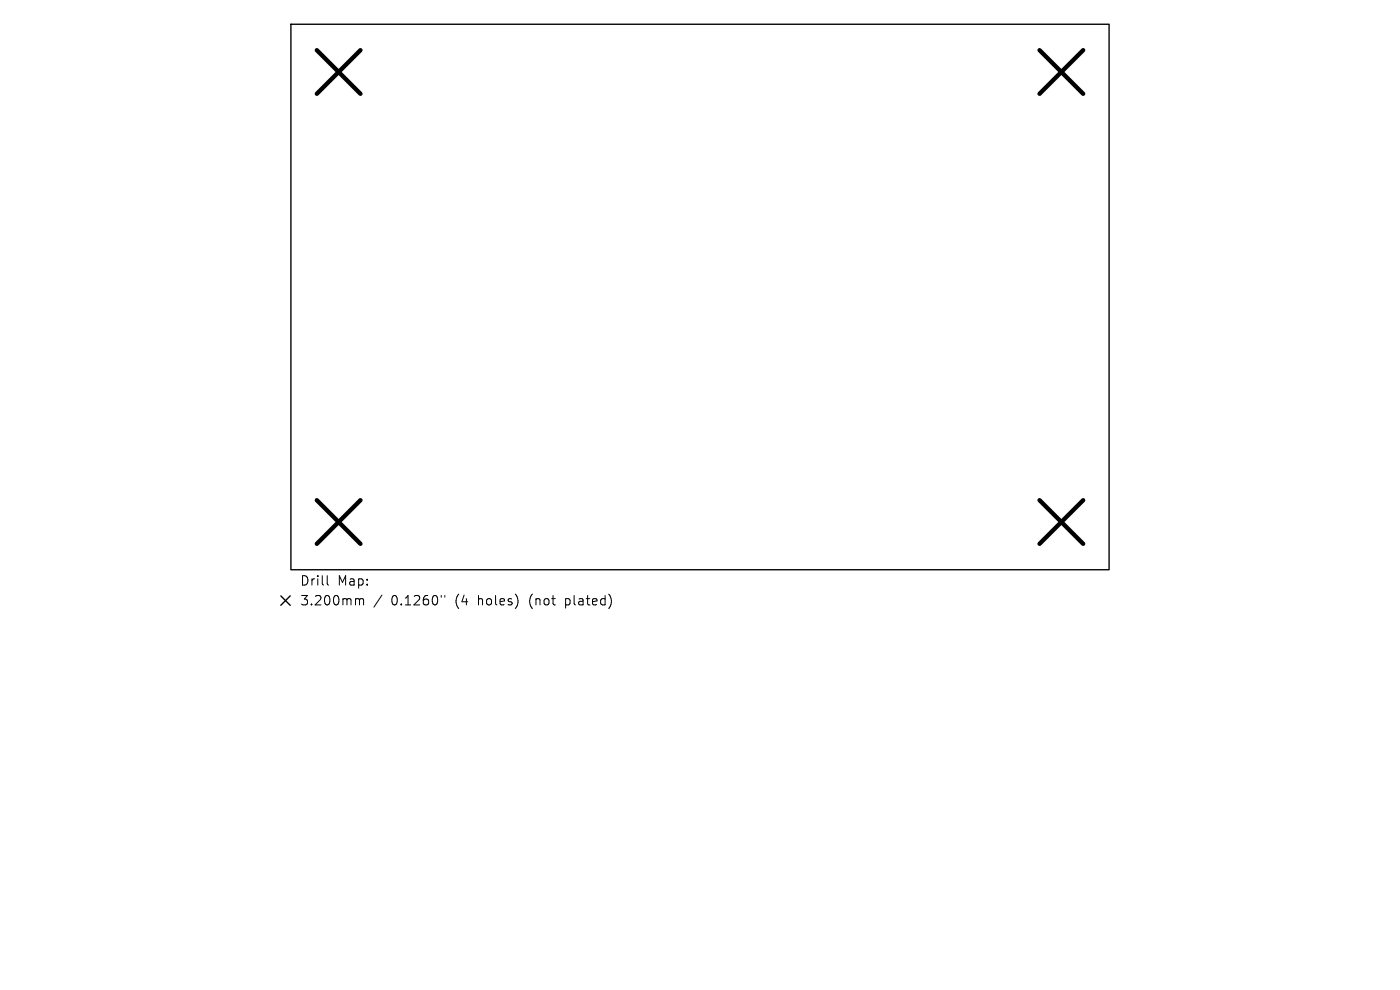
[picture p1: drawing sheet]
<svg xmlns="http://www.w3.org/2000/svg" width="297mm" height="210mm" viewBox="0 0 297 210" stroke-linecap="round" stroke-linejoin="round" font-family="sans-serif">
<defs><g id="words">
<g font-size="2.8">
<text x="63.6" y="124.5">Drill</text>
<text x="71.6" y="124.5">Map:</text>
<text x="63.6" y="128.7">3.200mm</text>
<text x="83" y="128.7">0.1260&quot;</text>
<text x="96.7" y="128.7">(4</text>
<text x="101.7" y="128.7">holes)</text>
<text x="112.8" y="128.7">(not</text>
<text x="120.6" y="128.7">plated)</text>
</g>
</g></defs>
<path d="M61.7 5.1h173.6v115.8h-173.6zM59.6 126.4l2 2M61.6 126.4l-2 2" fill="none" stroke="#000" stroke-width=".29"/>
<path d="M67.2 10.6l9.3 9.3M76.5 10.6l-9.3 9.3M220.5 10.6l9.3 9.3M229.8 10.6l-9.3 9.3M67.2 106.1l9.3 9.3M76.5 106.1l-9.3 9.3M220.5 106.1l9.3 9.3M229.8 106.1l-9.3 9.3" fill="none" stroke="#000" stroke-width=".93"/>
<path d="M69.4 122.1v1.7l.3 .3M75.7 127l.5 .1 .1 .2M76.3 127.3l.3-.3 .4 .1 .1 1.2M76.3 127.3v1M81 126.2l-1.7 2.6M93.6 126.3v.4M94.4 126.3v.4" fill="none" stroke="#000" stroke-width=".21"/>
<use href="#words"/>
</svg>
